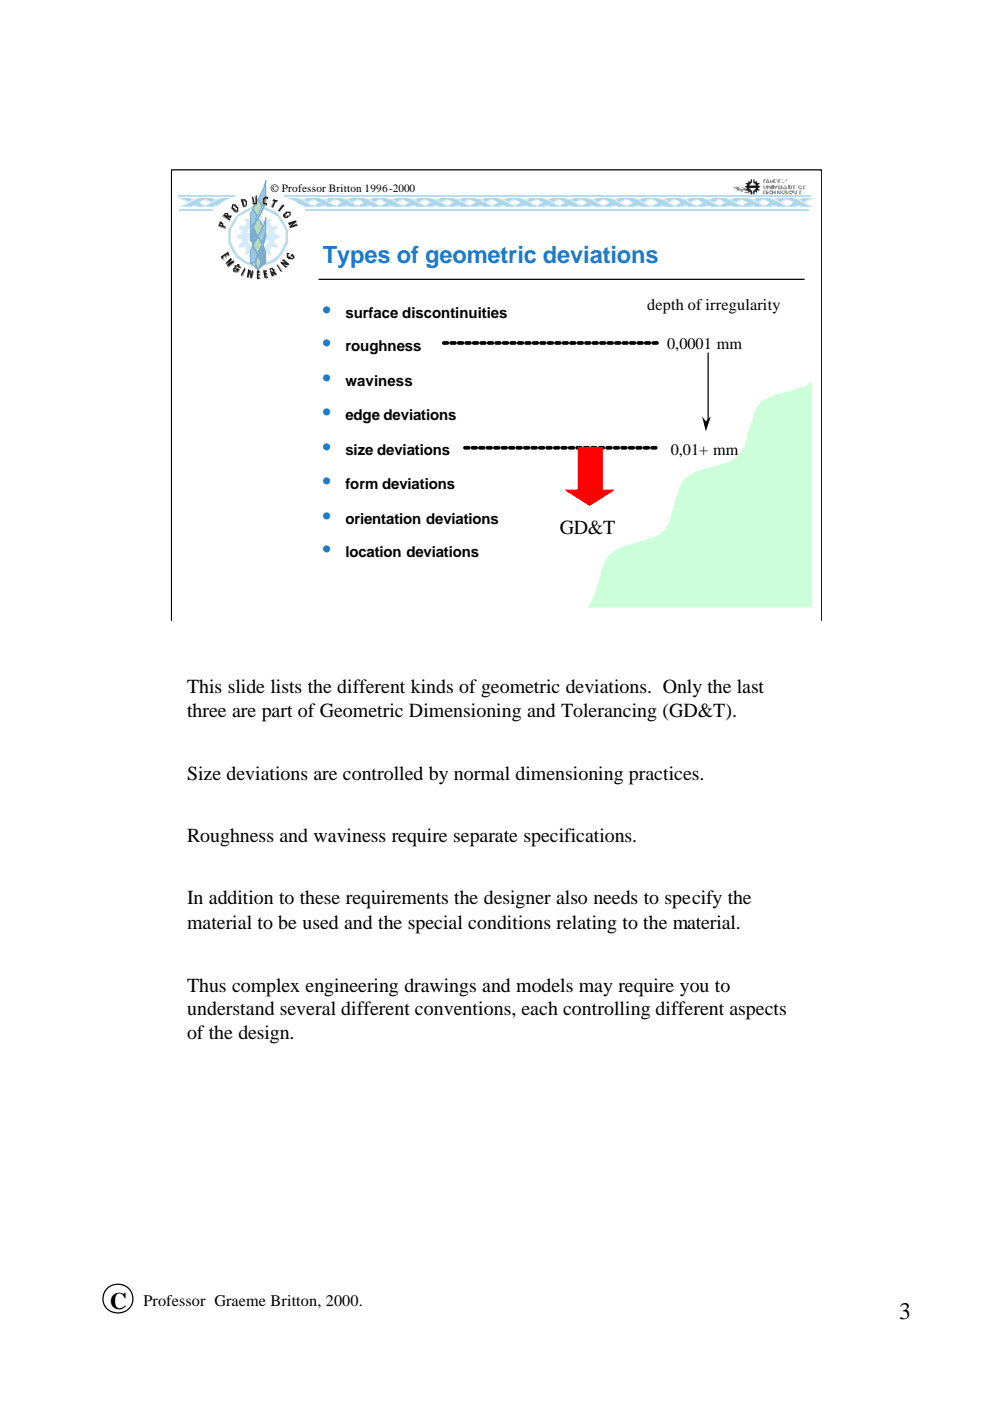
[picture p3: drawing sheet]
<svg xmlns="http://www.w3.org/2000/svg" width="210mm" height="297mm" viewBox="0 0 210 297" stroke-linecap="round" stroke-linejoin="round" font-family="sans-serif">
<defs><g id="words">
<text font-size="5" fill="#1e7bcc" x="68.5" y="55.7">Types of geometric deviations</text>
<g font-size="5">
<text x="23.3" y="277.5">C</text>
<text x="190.8" y="279.6">3</text>
</g>
<g font-size="4.8" fill="#1e7bcc">
<text x="68.5" y="67.4">•</text>
<text x="68.5" y="74.5">•</text>
<text x="68.5" y="81.9">•</text>
<text x="68.5" y="89.1">•</text>
<text x="68.5" y="96.5">•</text>
<text x="68.5" y="103.6">•</text>
<text x="68.5" y="111">•</text>
<text x="68.5" y="118.2">•</text>
</g>
<g font-size="4.2">
<text x="118.8" y="113.2">GD&amp;T</text>
<text x="39.7" y="147">This slide lists the different kinds of geometric deviations. Only the last</text>
<text x="39.7" y="152">three are part of Geometric Dimensioning and Tolerancing (GD&amp;T).</text>
<text x="39.7" y="165.3">Size deviations are controlled by normal dimensioning practices.</text>
<text x="39.7" y="178.5">Roughness and waviness require separate specifications.</text>
<text x="39.7" y="191.7">In addition to these requirements the designer also needs to specify the</text>
<text x="39.7" y="197">material to be used and the special conditions relating to the material.</text>
<text x="39.7" y="210.3">Thus complex engineering drawings and models may require you to</text>
<text x="39.7" y="215.3">understand several different conventions, each controlling different aspects</text>
<text x="39.7" y="220.3">of the design.</text>
</g>
<g font-size="3.4">
<text x="137.3" y="65.8">depth of irregularity</text>
<text x="141.6" y="74">0,0001 mm</text>
<text x="142.3" y="96.5">0,01+ mm</text>
<text x="30.4" y="276.9">Professor Graeme Britton, 2000.</text>
</g>
<g font-size="3.2">
<text x="73.3" y="67.4">surface discontinuities</text>
<text x="73.3" y="74.5">roughness</text>
<text x="73.3" y="81.9">waviness</text>
<text x="73.3" y="89.1">edge deviations</text>
<text x="73.3" y="96.5">size deviations</text>
<text x="73.3" y="103.6">form deviations</text>
<text x="73.3" y="111">orientation deviations</text>
<text x="73.3" y="118.2">location deviations</text>
</g>
<text font-size="2.4" x="57.4" y="40.7">© Professor Britton 1996-2000</text>
</g></defs>
<path d="M36.4 36h137.8v95.5h-137.8zM22.7 273.2a3.1 3.1 0 0 1 4.8 .2 3.1 3.1 0 0 1-1 4.7 3.1 3.1 0 0 1-4-.9 3.1 3.1 0 0 1 .2-4z" fill="none" stroke="#000" stroke-width=".26"/>
<path d="M36.5 36.4h137.6v95.3h-137.6z" fill="#fff"/>
<path d="M63.2 42.8l.8-.3 .3-.3h.5v-.2h2.9h-.5v.2h-.8v.3l-1.8 .8v.3l-1.6-.6h.2z" fill-rule="evenodd" fill="#abd7ed"/>
<path d="M62.7 43.8h.8v-.2h.5l.3-.3h.3v-.3h.5v-.2l.8-.3 .2-.3h.6v-.2h1h-.5v.2h-.8v.3l-1.3 .5v.3h-.5v.3h-.6l-.2 .2z" fill-rule="evenodd" fill="#edf4ff"/>
<path d="M65.4 43.8h.7l.3-.2h.5v-.3l1.9-.8v-.3h.8v-.2h2.9l-1.3 .2v.3h-.6v.3l-1.3 .5v.3h-.5l-.3 .2z" fill-rule="evenodd" fill="#abd7ed"/>
<path d="M67.2 43.8h1.1v-.2h.5l.3-.3h.2v-.3l1.3-.5v-.3h.8v-.2h1.1l-1.3 .2v.3h-.6v.3l-1.3 .5v.3h-.5l-.3 .2z" fill-rule="evenodd" fill="#edf4ff"/>
<path d="M70.1 43.8h.8l.3-.2h.5v-.3l.8-.3 .3-.2 .8-.3v-.3h.5l.2-.2h3l-1.4 .2v.3h-.5v.3h-.3l-1.8 1z" fill-rule="evenodd" fill="#abd7ed"/>
<path d="M72 43.8h.8l.2-.2h.6v-.3h.5v-.3l1.3-.5 .3-.3h.5v-.2h1.1l-1.4 .2v.3h-.5v.3h-.3l-1.8 1z" fill-rule="evenodd" fill="#edf4ff"/>
<path d="M74.9 43.8h.8l1.8-1h.3v-.3h.5v-.3h.5l.3-.2h2.9l-1.3 .2-.3 .3h-.2v.3h-.3l-1.8 1z" fill-rule="evenodd" fill="#abd7ed"/>
<path d="M76.7 43.8h.8l.3-.2h.5v-.3l1.9-.8v-.3h.8v-.2h1l-1.3 .2-.3 .3h-.2v.3h-.3l-1.8 1z" fill-rule="evenodd" fill="#edf4ff"/>
<path d="M79.6 43.8h.8l1.9-1h.2v-.3h.3l.3-.3h.5l.3-.2h2.9l-1.3 .2-.3 .3h-.3v.3h-.5v.2l-.8 .3-.8 .5z" fill-rule="evenodd" fill="#abd7ed"/>
<path d="M81.5 43.8h.8l.2-.2h.6v-.3l1.8-.8v-.3h.6l.2-.2h1.1l-1.3 .2-.3 .3h-.3v.3h-.5v.2l-.8 .3-.8 .5z" fill-rule="evenodd" fill="#edf4ff"/>
<path d="M84.4 43.8h.8v-.2h.5l.3-.3 .8-.3v-.2h.5v-.3h.3l.2-.3h.6l.2-.2h2.9l-1.3 .2-.2 .3-.8 .3v.2l-.8 .3-.3 .3h-.5v.2z" fill-rule="evenodd" fill="#abd7ed"/>
<path d="M86.3 43.8h.7l.8-.5 1.4-.5v-.3h.5v-.3h.5l.3-.2h1l-1.3 .2-.2 .3-.8 .3v.2l-.8 .3-.3 .3h-.5v.2z" fill-rule="evenodd" fill="#edf4ff"/>
<path d="M89.2 43.8h.8v-.2h.5l.3-.3h.2v-.3h.5v-.2l.8-.3 .3-.3h.5l.3-.2h2.6h-.5v.2h-.5l-.3 .3-.8 .3v.2h-.5v.3h-.3l-.2 .3h-.6v.2z" fill-rule="evenodd" fill="#abd7ed"/>
<path d="M91 43.8h.8l1.9-1h.2v-.3h.6v-.3h.5l.2-.2h.8h-.5v.2h-.5l-.3 .3-.8 .3v.2h-.5v.3h-.3l-.2 .3h-.6v.2z" fill-rule="evenodd" fill="#edf4ff"/>
<path d="M93.7 43.8h1v-.2h.5l.3-.3h.3v-.3h.5v-.2l.8-.3 .3-.3h.5v-.2h2.9h-.5v.2h-.6l-.2 .3-.8 .3v.2h-.5v.3h-.3l-.3 .3h-.5v.2z" fill-rule="evenodd" fill="#abd7ed"/>
<path d="M95.8 43.8h.8l.8-.5 .8-.3v-.2h.5v-.3h.3l.2-.3h.5l.3-.2h.8h-.5v.2h-.6l-.2 .3-.8 .3v.2h-.5v.3h-.3l-.3 .3h-.5v.2z" fill-rule="evenodd" fill="#edf4ff"/>
<path d="M98.7 43.8h.8v-.2h.5v-.3h.5v-.3h.6v-.2l.8-.3 .2-.3h.6v-.2h2.9h-.6v.2h-.8v.3l-1.3 .5v.3h-.5v.3h-.5v.2z" fill-rule="evenodd" fill="#abd7ed"/>
<path d="M100.5 43.8h.8v-.2h.6l.2-.3 .8-.3v-.2h.6v-.3h.2l.3-.3h.5l.3-.2h.8h-.6v.2h-.8v.3l-1.3 .5v.3h-.5v.3h-.5v.2z" fill-rule="evenodd" fill="#edf4ff"/>
<path d="M103.2 43.8h1v-.2h.6v-.3h.5v-.3l1.3-.5v-.3h.8v-.2h2.9h-.5v.2h-.8v.3l-.8 .3-.3 .2h-.2v.3h-.5v.3h-.6l-.2 .2z" fill-rule="evenodd" fill="#abd7ed"/>
<path d="M105.3 43.8h.8v-.2h.5l.3-.3 .8-.3v-.2l.8-.3 .2-.3h.6l.2-.2h.8h-.5v.2h-.8v.3l-1.3 .5v.3h-.5v.3h-.6l-.2 .2z" fill-rule="evenodd" fill="#edf4ff"/>
<path d="M137.3 43.8h.8l1.9-1h.2v-.3h.3l.3-.3h.5l.3-.2h2.9l-1.4 .2-.2 .3h-.3v.3h-.3l-1.8 1z" fill-rule="evenodd" fill="#abd7ed"/>
<path d="M139.2 43.8h.8l.2-.2h.6v-.3h.5v-.3l1.3-.5v-.3h.8v-.2h1.1l-1.4 .2-.2 .3h-.3v.3h-.3l-1.8 1z" fill-rule="evenodd" fill="#edf4ff"/>
<path d="M107.9 43.8h.8l.3-.2h.5v-.3h.6v-.3l1.3-.5v-.3h.8v-.2h2.9h-.5v.2h-.8v.3l-.8 .3-.3 .2-.8 .3v.3h-.5l-.3 .2z" fill-rule="evenodd" fill="#abd7ed"/>
<path d="M110.1 43.8h.8v-.2h.5l.3-.3h.2v-.3h.5v-.2l.8-.3 .3-.3h.5v-.2h1.1h-.5v.2h-.8v.3l-1.9 .8v.3h-.5l-.3 .2z" fill-rule="evenodd" fill="#edf4ff"/>
<path d="M142.1 43.8h.8l.8-.5 .8-.3v-.2h.5v-.3h.3l.2-.3h.5l.3-.2h2.9l-1.3 .2-.3 .3h-.2v.3h-.6v.2l-.8 .3-.7 .5z" fill-rule="evenodd" fill="#abd7ed"/>
<path d="M143.9 43.8h.8l.3-.2h.5v-.3l1.3-.5v-.3h.6v-.3h.8v-.2h1l-1.3 .2-.3 .3h-.2v.3h-.6v.2l-.8 .3-.7 .5z" fill-rule="evenodd" fill="#edf4ff"/>
<path d="M112.7 43.8h.8l.3-.2h.5v-.3l.8-.3 .3-.2 .8-.3v-.3h.5l.2-.2h3l-1.4 .2v.3l-1.8 .8v.3h-.5l-.3 .2z" fill-rule="evenodd" fill="#abd7ed"/>
<path d="M114.6 43.8h1v-.2h.6l1-.8 .8-.3 .3-.3h.5v-.2h1.1l-1.4 .2v.3l-1.8 .8v.3h-.5l-.3 .2z" fill-rule="evenodd" fill="#edf4ff"/>
<path d="M146.8 43.8h.8l.8-.5 .8-.3v-.2h.6v-.3h.2l.3-.3h.5l.3-.2h2.9l-1.3 .2-.3 .3h-.3v.3h-.5v.2h-.5v.3h-.3l-.3 .3h-.5v.2z" fill-rule="evenodd" fill="#abd7ed"/>
<path d="M148.7 43.8h.8l.3-.2h.5v-.3l1.8-.8v-.3h.6l.2-.2h1.1l-1.3 .2-.3 .3h-.3v.3h-.5v.2h-.5v.3h-.3l-.3 .3h-.5v.2z" fill-rule="evenodd" fill="#edf4ff"/>
<path d="M117.5 43.8h.8l.2-.2h.6v-.3l.8-.3 .2-.2h.3v-.3h.5v-.3h.5l.3-.2h2.9l-1.3 .2v.3h-.5v.3h-.3l-1.9 1z" fill-rule="evenodd" fill="#abd7ed"/>
<path d="M119.3 43.8h1.1v-.2h.5v-.3h.5v-.3l1.4-.5v-.3h.8v-.2h1l-1.3 .2v.3h-.5v.3h-.3l-1.9 1z" fill-rule="evenodd" fill="#edf4ff"/>
<path d="M151.6 43.8h.8v-.2h.5l.3-.3h.3v-.3h.5v-.2l.8-.3 .2-.3h.6v-.2h3.1l-1.3 .2-.2 .3-.8 .3v.2l-.8 .3-.3 .3h-.5v.2z" fill-rule="evenodd" fill="#abd7ed"/>
<path d="M153.5 43.8h.8l.7-.5 1.4-.5v-.3h.5v-.3h.5l.3-.2h1l-1.3 .2-.2 .3-.8 .3v.2l-.8 .3-.3 .3h-.5v.2z" fill-rule="evenodd" fill="#edf4ff"/>
<path d="M122.2 43.8h.8l1.9-1h.2v-.3h.3l.3-.3h.5l.3-.2h2.9l-1.3 .2-.3 .3h-.3v.3l-1.3 .5-.8 .5z" fill-rule="evenodd" fill="#abd7ed"/>
<path d="M124.1 43.8h.8l.2-.2h.6v-.3l1.8-.8v-.3h.6l.2-.2h1.1l-1.3 .2-.3 .3h-.3v.3l-1.3 .5-.8 .5z" fill-rule="evenodd" fill="#edf4ff"/>
<path d="M156.4 43.8h.8v-.2h.5l.3-.3h.2v-.3h.5v-.2l.8-.3 .3-.3h.5v-.2h2.9h-.5v.2h-.5l-.3 .3-.8 .3v.2h-.5v.3h-.3l-.2 .3h-.6v.2z" fill-rule="evenodd" fill="#abd7ed"/>
<path d="M158.2 43.8h.8l.8-.5 .8-.3v-.2h.5v-.3h.3l.3-.3h.5l.3-.2h.7h-.5v.2h-.5l-.3 .3-.8 .3v.2h-.5v.3h-.3l-.2 .3h-.6v.2z" fill-rule="evenodd" fill="#edf4ff"/>
<path d="M127 43.8h.8l.8-.5 .8-.3v-.2h.5v-.3h.3l.2-.3h.6l.2-.2h2.9l-1.3 .2-.2 .3h-.3v.3h-.5v.2l-.8 .3-.3 .3h-.5v.2z" fill-rule="evenodd" fill="#abd7ed"/>
<path d="M128.9 43.8h.7l.3-.2h.5v-.3l1.4-.5v-.3h.5v-.3h.8v-.2h1l-1.3 .2-.2 .3h-.3v.3h-.5v.2l-.8 .3-.3 .3h-.5v.2z" fill-rule="evenodd" fill="#edf4ff"/>
<path d="M160.9 43.8h1v-.2h.6l1-.8 .8-.3 .3-.3h.5v-.2h2.9h-.5v.2h-.5l-1.4 .8h-.2v.3h-.6v.3h-.5v.2z" fill-rule="evenodd" fill="#abd7ed"/>
<path d="M163 43.8h.8v-.2h.5l.3-.3 .8-.3v-.2h.5v-.3h.3l.2-.3h.6l.2-.2h.8h-.5v.2h-.5l-1.4 .8h-.2v.3h-.6v.3h-.5v.2z" fill-rule="evenodd" fill="#edf4ff"/>
<path d="M132 43.8h.8l.8-.5 .8-.3v-.2h.5v-.3h.3l.3-.3h.5l.3-.2h2.9l-1.4 .2-.2 .3h-.3v.3h-.5v.2l-.8 .3-.8 .5z" fill-rule="evenodd" fill="#abd7ed"/>
<path d="M133.9 43.8h.8l.2-.2h.6v-.3l1.8-.8v-.3h.5l.3-.2h1.1l-1.4 .2-.2 .3h-.3v.3h-.5v.2l-.8 .3-.8 .5z" fill-rule="evenodd" fill="#edf4ff"/>
<path d="M165.9 43.8h1.1v-.2h.5l1-.8 .8-.3 .3-.3h.5v-.2h2.9h-.5v.2h-.5l-.3 .3-.8 .3v.2h-.5v.3h-.5v.3h-.6v.2z" fill-rule="evenodd" fill="#abd7ed"/>
<path d="M168 43.8h.8l.8-.5 .8-.3v-.2h.5v-.3h.3l.2-.3h.6l.2-.2h.8h-.5v.2h-.5l-.3 .3-.8 .3v.2h-.5v.3h-.5v.3h-.6v.2z" fill-rule="evenodd" fill="#edf4ff"/>
<path d="M60.6 42h2.9l.3 .2h.5l.3 .3 .8 .3v.2l.7 .3 .3 .3h.5v.2h.8h-3.1l-.8-.5-.8-.3v-.2l-.8-.3-.3-.3z" fill-rule="evenodd" fill="#abd7ed"/>
<path d="M62.7 42h.8l.3 .2h.5l.3 .3 .8 .3v.2l.7 .3 .3 .3h.5v.2h.8h-1.3v-.2h-.5v-.3h-.5v-.3l-1.4-.5-.2-.3h-.6v-.2z" fill-rule="evenodd" fill="#edf4ff"/>
<path d="M65.4 42h2.9l.2 .2h.6l.2 .3h.3v.3h.5v.2l.8 .3 .8 .5h.8h-3.2l-.8-.5-.8-.3v-.2h-.5v-.3h-.3l-.2-.3z" fill-rule="evenodd" fill="#abd7ed"/>
<path d="M67.2 42h1.1l.2 .2h.6l.2 .3h.3v.3h.5v.2l.8 .3 .8 .5h.8h-1.3v-.2h-.6l-.2-.3h-.3v-.3h-.5v-.2l-.8-.3-.3-.3z" fill-rule="evenodd" fill="#edf4ff"/>
<path d="M70.1 42h2.9l.3 .2h.5v.3h.5v.3h.3l1.9 1h.8h-3.2l-1.9-1h-.2v-.3h-.3l-.3-.3z" fill-rule="evenodd" fill="#abd7ed"/>
<path d="M72 42h1l.3 .2h.5v.3h.5v.3h.3l1.9 1h.8h-1.4v-.2h-.5l-.3-.3h-.2v-.3h-.6v-.2l-.7-.3-.3-.3z" fill-rule="evenodd" fill="#edf4ff"/>
<path d="M74.9 42h2.9l.3 .2h.5v.3h.5v.3l1.3 .5v.3h.6l.2 .2h.8h-3.2l-1.8-1h-.3v-.3h-.5v-.3z" fill-rule="evenodd" fill="#abd7ed"/>
<path d="M76.7 42h1.1l.3 .2h.5v.3h.5v.3l1.3 .5v.3h.6l.2 .2h.8h-1.3l-.8-.5h-.3v-.3h-.5v-.2h-.5v-.3h-.3l-.2-.3z" fill-rule="evenodd" fill="#edf4ff"/>
<path d="M79.6 42h2.9v.2h.8v.3h.6v.3l1.3 .5v.3h.5l.3 .2h.8h-3.2l-.3-.2h-.5v-.3l-.8-.3-.2-.2-.8-.3v-.3h-.8v-.2z" fill-rule="evenodd" fill="#abd7ed"/>
<path d="M81.5 42h1v.2h.8v.3h.6v.3l1.3 .5v.3h.5l.3 .2h.8h-1.3l-.8-.5-.8-.3v-.2h-.6v-.3h-.2l-.3-.3z" fill-rule="evenodd" fill="#edf4ff"/>
<path d="M84.4 42h2.9v.2h.8v.3l1.3 .5v.3h.6v.3h.5l.3 .2h.7h-3.1l-.3-.2h-.5v-.3l-1.9-.8v-.3h-.8v-.2z" fill-rule="evenodd" fill="#abd7ed"/>
<path d="M86.3 42h1v.2h.8v.3l1.3 .5v.3h.6v.3h.5l.3 .2h.7h-1.3l-.8-.5-.8-.3v-.2h-.5v-.3h-.5v-.3z" fill-rule="evenodd" fill="#edf4ff"/>
<path d="M89.2 42h2.9v.2h.8v.3l1.3 .5v.3h.5v.3h.5v.2h.8h-3.1v-.2h-.6v-.3h-.5v-.3l-1.3-.5v-.3h-.8v-.2z" fill-rule="evenodd" fill="#abd7ed"/>
<path d="M91 42h1.1v.2h.8v.3l1.3 .5v.3h.5v.3h.5v.2h.8h-1l-.8-.5-1.3-.5v-.3h-.6v-.3h-.8v-.2z" fill-rule="evenodd" fill="#edf4ff"/>
<path d="M93.7 42h3.1v.2h.6l.2 .3 .8 .3 .3 .2h.3v.3h.5v.3h.5v.2h.8h-3.2v-.2h-.5v-.3h-.5v-.3h-.3l-.3-.2-.8-.3-.2-.3h-.5v-.2z" fill-rule="evenodd" fill="#abd7ed"/>
<path d="M95.8 42h1v.2h.6l.2 .3 .8 .3 .3 .2h.3v.3h.5v.3h.5v.2h.8h-1.1l-.2-.2h-.5v-.3l-1.9-.8v-.3z" fill-rule="evenodd" fill="#edf4ff"/>
<path d="M98.7 42h2.6l.3 .2h.5l.3 .3 .8 .3v.2h.5v.3h.3l.2 .3h.6v.2h.8h-3.2v-.2h-.5l-.3-.3h-.3v-.3l-1.3-.5-.3-.3h-.5v-.2z" fill-rule="evenodd" fill="#abd7ed"/>
<path d="M100.5 42h.8l.3 .2h.5l.3 .3 .8 .3v.2h.5v.3h.3l.2 .3h.6v.2h.8h-1.4v-.2h-.5v-.3l-1.8-.8v-.3h-.8v-.2z" fill-rule="evenodd" fill="#edf4ff"/>
<path d="M103.2 42h2.9l.3 .2h.5l.3 .3 .7 .3v.2h.6v.3h.2l.3 .3h.5v.2h.8h-3.1v-.2h-.6l-.2-.3h-.3v-.3h-.5v-.2l-.8-.3-.3-.3z" fill-rule="evenodd" fill="#abd7ed"/>
<path d="M105.3 42h.8l.3 .2h.5l.3 .3 .7 .3v.2h.6v.3h.2l.3 .3h.5v.2h.8h-1.3v-.2h-.5v-.3h-.6v-.3l-1.3-.5-.2-.3h-.6v-.2z" fill-rule="evenodd" fill="#edf4ff"/>
<path d="M137.3 42h2.9v.2h.8v.3h.6v.3l1.3 .5v.3h.5l.3 .2h.8h-3.2l-.3-.2h-.5v-.3l-1.3-.5v-.3h-.6v-.3z" fill-rule="evenodd" fill="#abd7ed"/>
<path d="M139.2 42h1v.2h.8v.3h.6v.3l1.3 .5v.3h.5l.3 .2h.8h-1.4l-.8-.5-.7-.3v-.2l-.8-.3-.3-.3z" fill-rule="evenodd" fill="#edf4ff"/>
<path d="M107.9 42h3l.2 .2h.6l.2 .3h.3v.3h.5v.2l.8 .3 .8 .5h.8h-3.2v-.2h-.5l-.3-.3-.8-.3v-.2l-.8-.3-.2-.3z" fill-rule="evenodd" fill="#abd7ed"/>
<path d="M110.1 42h.8l.2 .2h.6l.2 .3h.3v.3h.5v.2l.8 .3 .8 .5h.8h-1.3v-.2h-.6l-.2-.3h-.3v-.3l-1.3-.5-.3-.3h-.5v-.2z" fill-rule="evenodd" fill="#edf4ff"/>
<path d="M142.1 42h2.9v.2h.8v.3l1.8 .8v.3h.6l.2 .2h.8h-3.2l-.2-.2h-.5v-.3l-.8-.3-.3-.2h-.3v-.3h-.5v-.3h-.8v-.2z" fill-rule="evenodd" fill="#abd7ed"/>
<path d="M143.9 42h1.1v.2h.8v.3l1.8 .8v.3h.6l.2 .2h.8h-1.3l-.8-.5-.8-.3v-.2h-.5v-.3h-.3l-.2-.3z" fill-rule="evenodd" fill="#edf4ff"/>
<path d="M112.7 42h2.9l.3 .2h.5l.3 .3h.2v.3h.3l1.9 1h.8h-3.2l-.8-.5-.8-.3v-.2h-.5v-.3h-.3l-.3-.3z" fill-rule="evenodd" fill="#abd7ed"/>
<path d="M114.6 42h1l.3 .2h.5l.3 .3h.2v.3h.3l1.9 1h.8h-1.4v-.2h-.5l-.3-.3h-.2v-.3h-.6v-.2l-.7-.3-.3-.3z" fill-rule="evenodd" fill="#edf4ff"/>
<path d="M146.8 42h3v.2h.7v.3l1.9 .8v.3h.5v.2h1.1h-3.2l-.3-.2h-.5v-.3l-1.8-.8v-.3h-.8v-.2z" fill-rule="evenodd" fill="#abd7ed"/>
<path d="M148.7 42h1.1v.2h.7v.3l1.9 .8v.3h.5v.2h1.1h-1.3l-1.9-1h-.3v-.3h-.2l-.3-.3z" fill-rule="evenodd" fill="#edf4ff"/>
<path d="M117.5 42h2.9l.2 .2h.6v.3h.5v.3h.5v.2l.8 .3 .8 .5h.8h-3.2l-1.8-1h-.3v-.3h-.2l-.3-.3z" fill-rule="evenodd" fill="#abd7ed"/>
<path d="M119.3 42h1.1l.2 .2h.6v.3h.5v.3h.5v.2l.8 .3 .8 .5h.8h-1.3v-.2h-.5l-.3-.3h-.3v-.3h-.5v-.2l-.8-.3-.3-.3z" fill-rule="evenodd" fill="#edf4ff"/>
<path d="M151.6 42h2.9v.2h.5l.3 .3 1.3 .5v.3h.6v.3h.5v.2h1h-3.4v-.2h-.5v-.3h-.5v-.3l-1.4-.5v-.3h-.8v-.2z" fill-rule="evenodd" fill="#abd7ed"/>
<path d="M153.5 42h1v.2h.5l.3 .3 1.3 .5v.3h.6v.3h.5v.2h1h-1.3l-1.8-1h-.3v-.3h-.5v-.3z" fill-rule="evenodd" fill="#edf4ff"/>
<path d="M122.2 42h2.9v.2h.8v.3h.6v.3l1.3 .5v.3h.5l.3 .2h.8h-3.2l-.3-.2h-.5v-.3l-1.3-.5v-.3h-.5v-.3z" fill-rule="evenodd" fill="#abd7ed"/>
<path d="M124.1 42h1v.2h.8v.3h.6v.3l1.3 .5v.3h.5l.3 .2h.8h-1.3l-.8-.5-.8-.3v-.2h-.6v-.3h-.2l-.3-.3z" fill-rule="evenodd" fill="#edf4ff"/>
<path d="M156.4 42h2.9v.2h.5l.3 .3 1.3 .5v.3h.3l.2 .3h.6v.2h.7h-3.1v-.2h-.6v-.3h-.5v-.3h-.3l-1.3-.8h-.5v-.2z" fill-rule="evenodd" fill="#abd7ed"/>
<path d="M158.2 42h1.1v.2h.5l.3 .3 1.3 .5v.3h.3l.2 .3h.6v.2h.7h-1l-.3-.2h-.5v-.3l-1.9-.8v-.3h-.8v-.2z" fill-rule="evenodd" fill="#edf4ff"/>
<path d="M127 42h2.9v.2h.8v.3l1.9 .8v.3h.5l.2 .2h.8h-3.1l-.3-.2h-.5v-.3l-1.3-.5v-.3h-.6v-.3h-.8v-.2z" fill-rule="evenodd" fill="#abd7ed"/>
<path d="M128.9 42h1v.2h.8v.3l1.9 .8v.3h.5l.2 .2h.8h-1.3l-1.3-.8h-.3v-.2h-.5v-.3h-.3l-.2-.3z" fill-rule="evenodd" fill="#edf4ff"/>
<path d="M160.9 42h2.9l.2 .2h.6l.2 .3 .8 .3v.2h.6v.3h.2l.3 .3h.5v.2h.8h-3.2v-.2h-.5l-.3-.3h-.2v-.3h-.6v-.2l-.7-.3-.3-.3z" fill-rule="evenodd" fill="#abd7ed"/>
<path d="M163 42h.8l.2 .2h.6l.2 .3 .8 .3v.2h.6v.3h.2l.3 .3h.5v.2h.8h-1l-.3-.2h-.5v-.3l-1.9-.8v-.3h-.8v-.2z" fill-rule="evenodd" fill="#edf4ff"/>
<path d="M132 42h2.9v.2h.8v.3l1.9 .8v.3h.5l.3 .2h.8h-3.2l-.3-.2h-.5v-.3l-.8-.3-.3-.2-.8-.3v-.3z" fill-rule="evenodd" fill="#abd7ed"/>
<path d="M133.9 42h1v.2h.8v.3l1.9 .8v.3h.5l.3 .2h.8h-1.4l-.7-.5-.8-.3v-.2h-.6v-.3h-.2l-.3-.3z" fill-rule="evenodd" fill="#edf4ff"/>
<path d="M165.9 42h3.2v.2h.5l.3 .3 1.3 .5v.3h.2l.3 .3h.5v.2h.8h-3.1v-.2h-.6l-.2-.3h-.3v-.3h-.5v-.2l-.8-.3-.3-.3h-.5v-.2z" fill-rule="evenodd" fill="#abd7ed"/>
<path d="M168 42h1.1v.2h.5l.3 .3 1.3 .5v.3h.2l.3 .3h.5v.2h.8h-1l-.3-.2h-.5v-.3l-1.9-.8v-.3h-.8v-.2z" fill-rule="evenodd" fill="#edf4ff"/>
<path d="M60.3 41.6h111.7M64.8 44.5h106.9" fill="none" stroke="#b7dced" stroke-width=".26"/>
<path d="M42.3 42h2.9v.2h.6v.3h.5v.3h.5v.2h.3l-1.6 .6v-.3h-.5v-.3h-.3l-.3-.2h-.5v-.3h-.2l-.3-.3h-.5v-.2z" fill-rule="evenodd" fill="#abd7ed"/>
<path d="M42.3 42h.8l.3 .2h.5l.3 .3h.2v.3h.6v.2l.8 .3 .2 .3h.6v.2h.8h-1.4v-.2h-.5l-.3-.3h-.2v-.3l-1.3-.5-.3-.3h-.5v-.2z" fill-rule="evenodd" fill="#edf4ff"/>
<path d="M37.6 42h2.9v.2h.5l.3 .3 1.3 .5v.3h.3l.2 .3h.6v.2h1h-3.2l-.2-.2h-.6v-.3h-.5v-.3l-1.3-.5-.3-.3h-.5v-.2z" fill-rule="evenodd" fill="#abd7ed"/>
<path d="M37.6 42h.8l.2 .2h.6l.2 .3 .8 .3v.2l.8 .3 .3 .3h.5v.2h.8h-1.1l-.2-.2h-.6v-.3h-.5v-.3l-1.3-.5-.3-.3h-.5v-.2z" fill-rule="evenodd" fill="#edf4ff"/>
<path d="M42.3 43.8h.8v-.2h.6l.2-.3h.3v-.3h.5v-.2l.8-.3 .3-.3h.5v-.2h2.9h-.5v.2h-.5l-.3 .3-1.3 .5v.3h-.3l-.3 .3h-.5v.2z" fill-rule="evenodd" fill="#abd7ed"/>
<path d="M42.3 43.8h.8v-.2h.6l.2-.3h.3v-.3h.5v-.2l.8-.3 .3-.3h.5v-.2h1.1h-.6v.2h-.8v.3l-1.8 .8v.3h-.5v.2z" fill-rule="evenodd" fill="#edf4ff"/>
<path d="M37.6 43.8h.8v-.2h.5l.3-.3h.2v-.3h.6v-.2l.7-.3 .3-.3h.5l.3-.2h2.9l-1.3 .2-.3 .3-.8 .3v.2h-.5v.3h-.3l-.2 .3h-.6v.2z" fill-rule="evenodd" fill="#abd7ed"/>
<path d="M37.6 43.8h.8v-.2h.5l.3-.3h.2v-.3h.6v-.2l.7-.3 .3-.3h.5l.3-.2h.8h-.5v.2h-.6l-.2 .3-.8 .3-.3 .2h-.2v.3h-.6v.3h-.5l-.3 .2z" fill-rule="evenodd" fill="#edf4ff"/>
<path d="M37.8 41.6h11.9M38.1 44.5h7.1" fill="none" stroke="#b7dced" stroke-width=".26"/>
<path d="M50 46.2l.3-.3h.2l.6-.7 1.3-.6 .3-.2h.5l.2-.3h2.7l.3 .3h.5l.2 .2 1.4 .6 .5 .5v.2h.3l.2 .3v.3l.6 .5v.3l.5 .8v.5l.3 .3v2.6l-.3 .3v.5l-.3 .3-.2 .8-1.1 1v.3l-1.1 .8-.8 .2-.2 .3h-.8l-.5 .3h-1.9l-.3-.3h-.7l-.3-.3-.8-.2-.5-.6h-.3v-.2l-1.3-1.3-.3-.8-.3-.3v-.5l-.2-.3v-2.6l.2-.3v-.5l.3-.3 .3-.8 .5-.5z" fill-rule="evenodd" fill="#fff"/>
<g fill="#b7dced">
<path d="M54.8 43.8h1.3l2.4 1.1 .8 .8 .8 1 1 2.2v1.3h-.5v-1.3l-1.6-3-1.9-1-1.3-.5h-1z"/>
<path d="M60.6 50.2h.5v1.3l-1 2.1a4.6 4.6 0 0 1-4 2.7l-1.3 .2v-.5l1-.3a5.5 5.5 0 0 0 4.8-5.5z"/>
<path d="M48.4 50.2h.5v1a6.3 6.3 0 0 0 3.5 4.3l2.4 .5v.5a6.8 6.8 0 0 1-6.4-5z"/>
<path d="M50.3 45.7l1-.8 2.1-1.1h1.4v.6h-1.1l-1.3 .5-1.9 1-1.6 3v1.3h-.5v-1.3l1.1-2.2z"/>
</g>
<path d="M51.9 46.5h.2l.3-.3 .8 .8v-.3h.5l.3-1h.5v2.1h-.8v.3h-.5v.2h-.3v.3l-.2 .3v.2h-.3v.3h4.7v-.3h-.2v-.2l-.3-.3v-.3h-.2v-.2h-.6v-.3h-.8v-2.1h.6v1h.8v.3l.7-.8 .3 .3h.3l-.6 1h.3v.3h.3v.3l1-.3v.3l.3 .2-.8 .6v.5h.3v.3l.8 .2v.5l-.8 .3-.3 .3v.5l.8 .5-.3 .3v.3l-1-.3-.3 .3v.2h-.3l.6 1.1h-.3l-.3 .3-.7-.8h-.3v.2h-.5v1.1h-.6v-2.1h.6v-.3h.5v-.3h.3l.2-.2v-.3h.3v-.3h.2v-.2h-4.7l.3 .2v.3h.2v.3l.3 .2h.2v.3h.6v.3h.5v2.1h-.5l-.3-1.1h-.3v-.2h-.2l-.8 .8-.3-.3h-.2l.5-1.1h-.3v-.5l-1.3 .3v-.3l-.3-.3 .8-.5v-.8l-1-.3v-.5l.8-.2 .2-.3v-.5l-.8-.6 .3-.2v-.3l1.1 .3v-.3h.2v-.3h.3z" fill-rule="evenodd" fill="#d2ebfe"/>
<path d="M53.2 46.2v.8l.2 .3v.5l1.1 1.9v.2l.5 .5 .3 .8 .5 .8v.6l.3 .2v.3h.3v2.6l-1.6 1.4 .2-.3v-.5h.3v-.8l-.3-.3v-.8l-.8-1.3v-.3l-.5-.5v-.5h-.3v-.6l-.2-.2z" fill-rule="evenodd" fill="#6ab3cb"/>
<path d="M53.2 46.2v.8l2.6 5.3 .3 .3v.5l.3 .5v2.1l-1.6 1.4 .5-.8v-.8l-.3-1.1-1-1.6-.3-1-.5-.8z" fill="none" stroke="#7eadd1" stroke-width=".26"/>
<path d="M56.4 46.2v4.8l-1.4 2.4v.5h-.2v.3l-.3 .2v.8h-.3v.8l.6 .8v.3l-1.6-1.4v-2.6h.2v-.5l.3-.3 .8-1.9 .5-.5v-.2l.8-1.4v-.5l.6-.8z" fill-rule="evenodd" fill="#95ceea"/>
<path d="M56.4 46.2v4l-.6 1.8-.5 .8-.3 1.1-.5 .8-.3 .8 .6 1.6-1.6-1.4v-2.6l2.9-5.6z" fill="none" stroke="#7eadd1" stroke-width=".26"/>
<path d="M56.4 38.3v4.7l-.6 .8v.6l-.8 1.3v.2l-.5 .6v.2l-1.1 1.9v.5h-.2v1.1v-5h.2v-.6l.3-.2 .8-1.9 .5-.5v-.3l.8-1.3v-.5l.6-.8z" fill-rule="evenodd" fill="#95ceea"/>
<path d="M56.4 38.3v4.5l-.3 .2v.6l-2.9 5.5v1.1v-5l.2-.3 2.7-5.3z" fill="none" stroke="#7eadd1" stroke-width=".26"/>
<path d="M54.8 42.2v.3h.2v.5h.3v.3l.5 .8v.3h-.2v.5h-.3v.5h-.3v.5h-.2v.3v-.3h-.3v-.5h-.3v-.5h-.2v-.3h-.3v-.8h.3l.2-.8h.3v-.5h.3z" fill-rule="evenodd" fill="#c0e8b5"/>
<path d="M54.8 42.2v.3l.5 .5v.3l.5 .8-.2 .3v.5l-.8 1v.3l-1.1-1.8v-.6h.3v-.2z" fill="none" stroke="#7eadd1" stroke-width=".26"/>
<path d="M56.4 41.5v1.5l-.6 .8v.6l-.8 1.3v.2l-.5 .6v.2l-1.1 1.9v.5h-.2v1.1v-1.6l.2-.3v-.5l1.1-1.9v-.2l.5-.5 .3-.8 .5-.8v-.6l.3-.2v-.3h.3z" fill-rule="evenodd" fill="#dff2fe"/>
<path d="M56.4 41.5v1.3l-.3 .2v.6l-2.9 5.5v1.1v-1.9l.2-.2 2.7-5.3z" fill="none" stroke="#7eadd1" stroke-width=".26"/>
<path d="M54.8 50.2v.2h.2v.6h.3v.5h.3v.5h.2v.3h-.2v.5h-.3v.6h-.3v.5h-.2v.3l-.6-1.4h-.2v-.5h-.3v-.5h.3v-.6h.2l.3-.8h.3z" fill-rule="evenodd" fill="#dff2fe"/>
<path d="M54.8 50.2l.5 1.3h.3v.3l.2 .2-.2 .3-.8 1.9-.3-.8-.5-.6v-.2a.66 .66 0 0 1 0-1.1v-.3h.2v-.2z" fill="none" stroke="#1a87b1" stroke-width=".26"/>
<path d="M54.8 50.2v.2h.2v.6h.3v.5h.3v.5h.2v.3h-.2v.5h-.3v.6h-.3v.5h-.2v.3l-.6-1.4h-.2v-.5h-.3v-.5h.3v-.6h.2l.3-.8h.3z" fill-rule="evenodd" fill="#c0e8b5"/>
<path d="M54.8 50.2l.5 1.3h.3v.3l.2 .2-.2 .3-.8 1.9-.3-.8-.5-.6v-.2a.66 .66 0 0 1 0-1.1v-.3h.2v-.2z" fill="none" stroke="#7eadd1" stroke-width=".26"/>
<path d="M54.8 46.2v.3h.2v.5h.3v.3l.5 .8v.2h-.2v.6h-.3v.5h-.3v.5h-.2v.3v-.3h-.3v-.5h-.3v-.5h-.2v-.3h-.3v-.8h.3l.2-.8h.3v-.5h.3z" fill-rule="evenodd" fill="#c0e8b5"/>
<path d="M54.8 46.2v.3l.5 .5v.3l.5 .8-.2 .2-.8 1.9-1.1-1.9v-.5h.3v-.3z" fill="none" stroke="#7eadd1" stroke-width=".26"/>
<path d="M54.8 54.2v.2h.2v.8h.3v1.1h-.3v.5h-.2v.3v-.3h-.3v-.5h-.3v-1.1h.3v-.8h.3z" fill-rule="evenodd" fill="#c0e8b5"/>
<path d="M54.8 54.2v.2l.5 .8v1.1l-.5 .8a1.92 1.92 0 0 1 0-2.7z" fill="none" stroke="#7eadd1" stroke-width=".26"/>
<path d="M56.4 49.4v1.6l-.3 .2v.3l-.8 1.3v.6l-.5 .5v.5l-.6 .8v1.1l.6 .8-1.6-1.4h.8v-.2l.2-.3v-.8l1.6-2.9v-.5h.3v-.6l.3-.2z" fill-rule="evenodd" fill="#dff2fe"/>
<path d="M56.4 49.4v.8l-.6 1.8-.5 .8-1.1 2.7v.8l.6 .8-1.6-1.4h.8l.8-2.3 .5-.8z" fill="none" stroke="#7eadd1" stroke-width=".26"/>
<g fill="#a3a3a3">
<path d="M47.6 45.7h.6v.2z"/>
<path d="M57.7 57.3h.2v.3z"/>
<path d="M61.1 53.6h.3v.3h-.3v.3h.3v.2h.2v.3h.6v-.5h-.3v.2l-.3-.2 .3-.3h.3v.3h.2v.7h-1v-.2h-.3v-.3h-.2v-.5h.2z" fill-rule="evenodd"/>
<path d="M59.8 55.5l1.1 .2-.8-.5 .2-.3 1.1 1.1v.3l-1.1-.3 .8 .5-.2 .3-1.4-1.1z" fill-rule="evenodd"/>
<path d="M58.7 56.3l.3-.3 1.1 1.6h-.3z" fill-rule="evenodd"/>
<path d="M57.1 57.1h.6v-.3h.2v.3h.3v.2h.3v.3h-.3l.5 .5-.2 .3-.6-.5 .3 .5-.3 .2z" fill-rule="evenodd"/>
<path d="M55.8 57.3h.8v.3h-.2v.5l.2-.2 .3 .5h-.3v.2h.3v.3l-.5 .3z" fill-rule="evenodd"/>
<path d="M54.5 57.6h.8v.3h-.5l.2 .2h.3v.3l-.3 .2v.3h.3v.3h-.8z" fill-rule="evenodd"/>
<path d="M52.9 57.3h.3l.2 1.1v-1.1l.6 .3-.6 1.6h-.2l-.3-1.1v.8h-.5z" fill-rule="evenodd"/>
<path d="M51.9 57.1h.2l-.5 1.5-.5-.2z" fill-rule="evenodd"/>
<path d="M49.7 56.8h.3v-.3h.3v-.2h.5v.2h.3v.6l-.3-.3v-.3h-.5v.6h-.3v.5h.3v-.5l.5 .2v.3h-.3v.3h-.8v-.3h-.2v-.3h.2z" fill-rule="evenodd"/>
<path d="M47.9 56l1.3-1.1-.3 1.1 .6-.5 .2 .2-1.3 1.1 .5-1.3-.7 .8z" fill-rule="evenodd"/>
<path d="M46.8 54.4l1.6-.8 .3 .6-.3 .2v-.2l-.5 .2h.3l-.3 .3-.3-.3-.2 .3 .2 .2-.2 .3z" fill-rule="evenodd"/>
<path d="M61.1 47.3l1.6-.6v.3l-.8 .8 1.1-.5v.2l-1.6 .8v-.2l.8-.8-1.1 .2z" fill-rule="evenodd"/>
<path d="M60.1 45.4h.2v-.2h.3v-.3h1v.8h-.2v.2h-.3v.3h-.8v-.3h-.2z" fill-rule="evenodd"/>
<path d="M59.8 43.3l.3 .3-.8 1.3-.3-.3z" fill-rule="evenodd"/>
<path d="M57.9 42.2l.8 .3v.5l-.2-.2-.8 1.3-.3-.3 .5-1-.2-.3z" fill-rule="evenodd"/>
<path d="M55.6 42.2h.2v-.2h.3v-.3h.5v.5h-.5v.3h-.3v.3h.3v.5h.3v.3h-.6v-.6h-.2z" fill-rule="evenodd"/>
<path d="M53.4 41.7h.3v1.3h.5l-.2-1.3h.2l.3 1.3v.3h-.3v.3h-.5v-.3h-.3z" fill-rule="evenodd"/>
<path d="M51.3 42.2h.6v.3h.2v.3l.3 .2v.6l-.8 .5-.5-1.6h.2z" fill-rule="evenodd"/>
<path d="M48.9 43.8h.3v-.2h.8v.2h.3v.3l.2 .3v.5h-.2v.3h-.6v-.3h-.2v-.3h-.3v-.2h-.3z" fill-rule="evenodd"/>
<path d="M47.4 45.4h1v.5h.8l-.3 .3h-.7l.5 .3v.2l-1.6-.8z" fill-rule="evenodd"/>
<path d="M46.6 47.3h.5v.2h.3v.6l.5 .2v.3l-1.6-.5v-.6h.3z" fill-rule="evenodd"/>
<path d="M60.3 45.7h.3v-.3h.3v-.2h.5v.2h-.3v.3h-.2v.2h-.6z" fill-rule="evenodd"/>
<path d="M51.3 42.8h.3v-.3v.3h.3v.5h.2v.3h-.2z" fill-rule="evenodd"/>
<path d="M49.2 43.8h.5v.3h.3v.3h.3v.2h-.3v.3v-.3h-.5v-.5h-.3z" fill-rule="evenodd"/>
<path d="M46.6 47.8h.2v-.3v.3h.3v.3z" fill-rule="evenodd"/>
</g>
<g fill="#1c1c1c">
<path d="M60.9 53.6h.5v.3h-.3v.5h.5v.3h.6v-.3h-.3v-.2v.2l-.3-.2 .3-.3h.3v.3h.2v.5l-.2 .2h-1.1v-.2h-.2z" fill-rule="evenodd"/>
<path d="M59.8 55.2l.3-.3 1.3 1.1-.3 .3-1-.3 .8 .5-.3 .3-1.1-1.1v-.2l1.1 .2z" fill-rule="evenodd"/>
<path d="M58.7 56l1.1 1.6h-.3l-.8-1.3z" fill-rule="evenodd"/>
<path d="M57.4 56.8h.5v.3h.3v.5l.5 .5-.2 .3-.8-.5 .5 .5-.5 .2-.6-1.5z" fill-rule="evenodd"/>
<path d="M55.8 57.3h.8v.3h-.2v.3h.2l-.2 .7h.5v.3h-.8z" fill-rule="evenodd"/>
<path d="M54.5 57.3h.5v.6h-.2v.2h.2v.3h-.2v.5l.2-.3v.6h-.5z" fill-rule="evenodd"/>
<path d="M52.7 57.1l.5 .2v1.1l.2-1.1h.3l-.3 1.6h-.2l-.3-1-.2 1-.3-.3z" fill-rule="evenodd"/>
<path d="M51.9 56.8l.2 .3-.8 1.3h-.2z" fill-rule="evenodd"/>
<path d="M49.7 56.3h.6v-.3h.5v.5h.3v.3h-.6v-.5v.2h-.5v.6h-.3v.2h.6l-.3-.2 .3-.3 .5 .3v.2h-.3v.3h-1v-.8h.2z" fill-rule="evenodd"/>
<path d="M47.9 55.7l1-1 .3 .2-.5 .8 .8-.5 .2 .3-1.3 1-.2-.2 .5-.8-.8 .5z" fill-rule="evenodd"/>
<path d="M46.8 54.4l1.6-1 .3 .8h-.3l-.2-.3-.3 .3 .3 .2h-.3l-.3-.2-.5 .7z" fill-rule="evenodd"/>
<path d="M61.1 47.3l1.6-.6 .3 .3-1.1 .8 1.1-.3 .2 .3-1.6 .5-.2-.2 .8-.8-.8 .5z" fill-rule="evenodd"/>
<path d="M60.1 45.4h.2v-.2h.3v-.3h1v.8h-.2v.2h-.3v.3h-.8v-.3h-.2z" fill-rule="evenodd"/>
<path d="M60.1 43.3l.2 .3-1 1.3-.3-.3z" fill-rule="evenodd"/>
<path d="M57.9 42.2l1.1 .3-.3 .3h-.2l-.6 1.3-.2-.3 .5-1-.3-.3z" fill-rule="evenodd"/>
<path d="M55.8 42h.3v-.3h.8v.5h-.3v-.2h-.2v.2h-.3v.8h.5v.6h-.2v-.3h-.6z" fill-rule="evenodd"/>
<path d="M53.4 41.7h.3l.3 1.3h.2v-1.5h.3v1.8h-.8z" fill-rule="evenodd"/>
<path d="M51.1 42.2h1v.3h.3v1.1h-.3v.2h-.5z" fill-rule="evenodd"/>
<path d="M49.2 43.3h.8v.3h.3v.2h.2v1.1h-.8v-.3h-.2v-.2h-.3z" fill-rule="evenodd"/>
<path d="M47.6 45.2h.8v.5h.8l-.3 .5-.7-.3 .7 .6-.2 .2-1.3-1 .2-.3z" fill-rule="evenodd"/>
<path d="M46.6 47h.5v.3h.3v.5l.5 .3v.2l-1.6-.5 .3-.3z" fill-rule="evenodd"/>
</g>
<g fill="#fff">
<path d="M47.6 45.4h.6v.3z"/>
<path d="M46.6 47.5h.5v.3z"/>
<path d="M60.6 45.4h.3v-.2h.5v.5h-.5v.2h-.3z" fill-rule="evenodd"/>
<path d="M51.6 42.5h.3v.3h.2v.8h-.2z" fill-rule="evenodd"/>
<path d="M49.5 43.6h.2v.2h.3v.3h.3v.5h-.3v-.2h-.3v-.3h-.2z" fill-rule="evenodd"/>
<path d="M57.4 57.1h.3v.2h.2v.3h-.2l-.3-.3z" fill-rule="evenodd"/>
</g>
<path d="M161.4 85.1l1.3-.5 .5-.6h.8l.8-.5h.8l.8-.2 .3-.3h1l.3-.3 1.9-.5 .2-.3h.6l1.5-1v47.9h-47.6l1.1-1.4v-.5l.8-1.3v-.8l.5-1.3v-.6l.3-.2v-.6l.2-.2v-.8l.6-1.6 .2-.3 .6-1.3 1.5-1.3h.3l.8-.5 1.6-.6h.8l.2-.2h.6l.2-.3h.6l.2-.3h.6l1.3-.5h.5l.8-.5 1.1-.3 .5-.8h.3l.2-.2 .3-.8 .5-.6 1.3-3.9v-.8l1.1-3.2 .3-.3v-.2l.8-.8v-.3l.5-.5 1.3-.5 .5-.6h.6l.2-.2h.6l.2-.3h.6l.5-.3h.8l.2-.2 1.4-.3 .2-.3h.6l.2-.2h.8l.8-.6h.3l1.3-1v-.3l.5-.5 .8-1.9 .3-.8v-.7l.2-.3v-.5l1.1-3v-.7l.5-.6v-.5l.3-.3v-.2l.8-.8z" fill-rule="evenodd" fill="#ccffd9"/>
<path d="M67.7 59.2h102.9" fill="none" stroke="#000" stroke-width=".26"/>
<path d="M155.8 39.6l.6 .3-.3-.3 .8 .3v.2h-.3h1.9h-.8v-.2l-1.3-.3 .8 .3h.2v-.3l.3 .3h.5v.2l.3-.2 .2 .2h.3v.3h.8h-.3v.3h.8h-.5v.2h.5h-.8l.6 .3h-.3l-.8-.5h.3v-.3h-1.9l.3 .3h1l.8 .5h-.2l-.3-.3h-1v-.2h-.8v-.3h-1.1h.5h-.2v-.3h-.6l-.2-.2 .5 .2v-.2h-.5z" fill-rule="evenodd" fill="#8b8b8b"/>
<path d="M158.7 38.3l.3 .2h.3v-.5h.2v.8h-.2v.3h-.3v.2h-.3h1.9h-.3v-.2h-.2v-.3h-.3v-.8h.3v.5h.2l.3-.2v.5h.5v.3h-.2v.2l.5 .3-.5 .3v.2h.2v.3h-.5v.5l-.3-.2h-.2v.5h-.3v-.8h.3v-.3h.2v-.2h.3h-1.9h.3v.2h.3v.3h.2v.8h-.2v-.5h-.3l-.3 .2v-.5h-.5v-.3h.3v-.2l-.5-.3 .5-.3v-.2h-.3v-.3h.5z" fill-rule="evenodd" fill="#1c1c1c"/>
<g fill="#8b8b8b">
<path d="M169.3 40.4h.3v.3l.3-.3h.2l-.2 .3v.5h-.3v-.5z" fill-rule="evenodd"/>
<path d="M168.3 40.4h.8v.3h-.3v-.3h-.3v.5h.3v-.2h.3v.5h-.6v-.3h-.2z" fill-rule="evenodd"/>
<path d="M167.2 40.7l.3-.3h.8v.5h-.3v.3h-.5v-.3h-.3z" fill-rule="evenodd"/>
<path d="M166.7 40.4h.3v.5h.2v.3h-.5z" fill-rule="evenodd"/>
<path d="M165.9 40.4h.8v.5h-.3v.3h-.5v-.3h-.3v-.2h.3z" fill-rule="evenodd"/>
<path d="M164.8 40.4h.3l.3 .5v-.5h.2v.8h-.2l-.3-.5v.5h-.3z" fill-rule="evenodd"/>
<path d="M163.8 40.4h.2v.3h.3v-.3h.3v.8h-.3v-.3h-.3v.3h-.2z" fill-rule="evenodd"/>
<path d="M163.2 40.4h.6v.3h-.3v-.3v.3h-.3v.2h.6v.3h-.6v-.3h-.2v-.2h.2z" fill-rule="evenodd"/>
<path d="M162.5 40.4h.5h-.3v.3h.3v.2h-.3h.3v.3h-.5z" fill-rule="evenodd"/>
<path d="M161.9 40.4h.6h-.3v.8h-.3z" fill-rule="evenodd"/>
<path d="M170.4 39.3h.5h-.2v.3h.2h-.2v.5h-.3z" fill-rule="evenodd"/>
<path d="M169.3 39.3h.8v.8h-.5v-.2h-.3z" fill-rule="evenodd"/>
<path d="M168 39.3h.8l-.3 .3v.5h-.2v-.5z" fill-rule="evenodd"/>
<path d="M167.5 39.3h.5v.8h-.3v-.8z" fill-rule="evenodd"/>
<path d="M167.2 39.3h.3v.8h-.3z" fill-rule="evenodd"/>
<path d="M166.4 39.3h.6h-.3v.3h.3v.5h-.6v-.2h.6h-.3v-.3h-.3z" fill-rule="evenodd"/>
<path d="M165.6 39.3h.8v.3h-.2l.2 .5h-.2l-.3-.5v.5h-.3z" fill-rule="evenodd"/>
<path d="M165.1 39.3h.5h-.2v.3h.2h-.2v.3h.2v.2h-.5z" fill-rule="evenodd"/>
<path d="M164 39.3h.3l.3 .3 .2-.3h.3l-.5 .8z" fill-rule="evenodd"/>
<path d="M163.8 39.3h.2v.8h-.2z" fill-rule="evenodd"/>
<path d="M162.7 39.3l.8 .3v-.3h.3v.8h-.3l-.5-.5v.5h-.3z" fill-rule="evenodd"/>
<path d="M161.9 39.3h.3v.6h.3v-.6h.2v.6h-.2v.2h-.3v-.2h-.3z" fill-rule="evenodd"/>
<path d="M166.7 38h.3v.3h-.3v.2h.3h-.3v.3h.3h-.3z" fill-rule="evenodd"/>
<path d="M165.9 38h.3v.3h.2v.2h-.2l.2 .3h-.2l-.3-.3v.3z" fill-rule="evenodd"/>
<path d="M165.1 38h.5v.3h-.2v.2h.2h-.2v.3h.2h-.5z" fill-rule="evenodd"/>
<path d="M164.3 38h.5v.3h.3v.2h-.5v.3h-.3z" fill-rule="evenodd"/>
<path d="M163.5 38l.3 .5 .2-.5h.3v.8h-.3v-.3l-.2 .3-.3-.3v.3h-.3z" fill-rule="evenodd"/>
<path d="M162.7 38h.3l.2 .8h-.7z" fill-rule="evenodd"/>
<path d="M161.9 38h.6v.3h-.3v.5h-.3z" fill-rule="evenodd"/>
</g>
<g fill="#fff">
<path d="M162.7 38.3l.3 .2h-.3z"/>
<path d="M167.7 40.4v.3h.3v.2h-.5v-.2h.2z" fill-rule="evenodd"/>
<path d="M165.9 40.7h.3v-.3h.2v.5h-.5z" fill-rule="evenodd"/>
<path d="M169.6 39.3h.3v.3h.2v.3h-.5z" fill-rule="evenodd"/>
<path d="M165.9 39.3h.3v.3h-.3z" fill-rule="evenodd"/>
<path d="M165.9 38.3h.3v.2h-.3z" fill-rule="evenodd"/>
<path d="M164.6 38.3h.2v.2h-.2z" fill-rule="evenodd"/>
</g>
<path d="M150.2 74.8v14.6" fill="none" stroke="#000" stroke-width=".26"/>
<path d="M149 88.3l.8 1 1-1-1 3.2z" fill-rule="evenodd" fill="#000"/>
<path d="M94.1 72.7h45.3M98.6 94.9h41.3" fill="none" stroke="#000" stroke-width=".79" stroke-dasharray=".8 .8"/>
<path d="M122.7 94.9h5v9h2.4l-5 3.2-5-3.2h2.6z" fill-rule="evenodd" fill="#f00" stroke="#f00" stroke-width=".26"/>
<use href="#words"/>
</svg>
